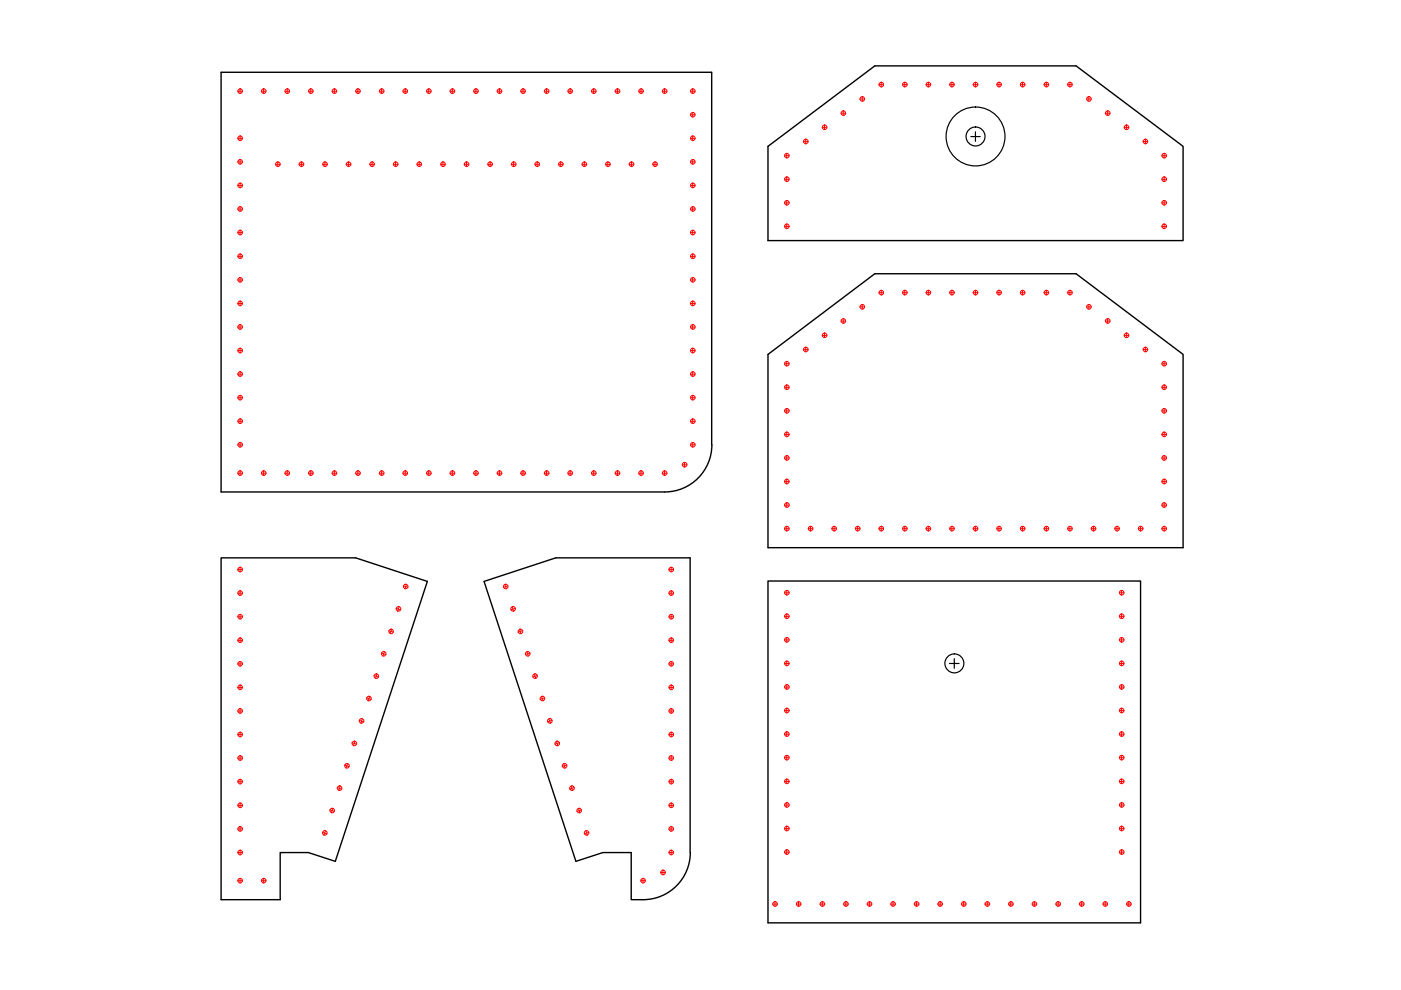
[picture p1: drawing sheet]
<svg xmlns="http://www.w3.org/2000/svg" width="297mm" height="210mm" viewBox="0 0 297 210" stroke-linecap="round" stroke-linejoin="round" font-family="sans-serif">
<g fill="none" stroke="#f00" stroke-width=".21">
<path d="M50.4 19.3h1M50.9 18.8v1.1M55.4 19.3h1M55.9 18.8v1.1M60.4 19.3h1M60.9 18.8v1.1M65.4 19.3h1M65.9 18.8v1.1M70.4 19.3h1M70.9 18.8v1.1M75.4 19.3h1M75.9 18.8v1.1"/>
<path d="M80.4 19.3h1M80.9 18.8v1.1M85.4 19.3h1M85.9 18.8v1.1M90.4 19.3h1M90.9 18.8v1.1M95.4 19.3h1M95.9 18.8v1.1M100.4 19.3h1M100.9 18.8v1.1M105.4 19.3h1M105.9 18.8v1.1"/>
<path d="M110.4 19.3h1M110.9 18.8v1.1M115.4 19.3h1M115.9 18.8v1.1M120.4 19.3h1M120.9 18.8v1.1M125.4 19.3h1M125.9 18.8v1.1M130.4 19.3h1M130.9 18.8v1.1M135.4 19.3h1M135.9 18.8v1.1"/>
<path d="M140.4 19.3h1M140.9 18.8v1.1M146.4 19.3h1M146.9 18.8v1.1M186.3 17.9h1M186.8 17.4v1.1M191.3 17.9h1M191.8 17.4v1.1M196.3 17.9h1M196.8 17.4v1.1M201.3 17.9h1M201.8 17.4v1.1"/>
<path d="M206.3 17.9h1M206.8 17.4v1.1M211.3 17.9h1M211.8 17.4v1.1M216.3 17.9h1M216.8 17.4v1.1M221.3 17.9h1M221.8 17.4v1.1M226.3 17.9h1M226.8 17.4v1.1M50.4 29.3h1M50.4 34.3h1"/>
<path d="M50.4 39.3h1M50.9 28.8v1M50.9 33.8v1M50.9 38.8v1M58.4 34.8h1M58.9 34.3v1M63.4 34.8h1M63.9 34.3v1M68.4 34.8h1M68.9 34.3v1M73.4 34.8h1M73.9 34.3v1"/>
<path d="M78.4 34.8h1M78.9 34.3v1M83.4 34.8h1M83.9 34.3v1M88.4 34.8h1M88.9 34.3v1M93.4 34.8h1M93.9 34.3v1M98.4 34.8h1M98.9 34.3v1M103.4 34.8h1M103.9 34.3v1"/>
<path d="M108.4 34.8h1M108.9 34.3v1M113.4 34.8h1M113.9 34.3v1M118.4 34.8h1M118.9 34.3v1M123.4 34.8h1M123.9 34.3v1M128.4 34.8h1M128.9 34.3v1M133.4 34.8h1M133.9 34.3v1"/>
<path d="M138.4 34.8h1M138.9 34.3v1M146.4 29.3h1M146.4 34.3h1M146.4 39.3h1M146.4 24.3h1M146.9 23.8v1M146.9 28.8v1M146.9 33.8v1M146.9 38.8v1M166.3 38h1M166.3 33h1"/>
<path d="M166.8 32.5v1M166.8 37.5v1M170.3 30h1M170.8 29.5v1M174.3 27h1M174.8 26.5v1M178.3 24h1M178.8 23.5v1M182.3 21h1M182.8 20.5v1M230.3 21h1M230.9 20.5v1"/>
<path d="M234.3 24h1M234.8 23.5v1M238.4 27h.9M238.8 26.5v1M242.3 30h1M242.8 29.5v1M246.3 38h1M246.3 33h1M246.8 32.5v1M246.8 37.5v1M50.4 44.3h1M50.4 49.3h1"/>
<path d="M50.4 54.4h1M50.4 59.4h1M50.9 43.9v.9M50.9 48.9v.9M50.9 53.8v1M50.9 58.8v1M146.4 44.3h1M146.4 49.3h1M146.4 54.4h1M146.4 59.4h1M146.9 43.9v.9M146.9 48.9v.9"/>
<path d="M146.9 53.8v1M146.9 58.8v1M166.3 48h1M166.3 43h1M166.8 42.5v1M166.8 47.5v1M246.3 48h1M246.3 43h1M246.8 42.5v1M246.8 47.5v1M50.4 79.3h1M50.4 64.3h1"/>
<path d="M50.4 69.3h1M50.4 74.3h1M50.9 63.8v1.1M50.9 68.8v1.1M50.9 73.8v1M50.9 78.8v1M146.4 79.3h1M146.4 64.3h1M146.4 69.3h1M146.4 74.3h1M146.9 63.8v1.1M146.9 68.8v1.1"/>
<path d="M146.9 73.8v1M146.9 78.8v1M166.3 77.1h1M166.8 76.6v1M170.3 74.1h1M170.8 73.6v1M174.3 71.1h1M174.8 70.6v1M178.3 68.1h1M178.8 67.6v1M182.3 65.1h1M182.8 64.6v1"/>
<path d="M186.3 62.1h1M186.8 61.6v1M191.3 62.1h1M191.8 61.6v1M196.3 62.1h1M196.8 61.6v1M201.3 62.1h1M201.8 61.6v1M206.3 62.1h1M206.8 61.6v1M211.3 62.1h1M211.8 61.6v1"/>
<path d="M216.3 62.1h1M216.8 61.6v1M221.3 62.1h1M221.8 61.6v1M226.3 62.1h1M226.8 61.6v1M230.3 65.1h1M230.9 64.6v1M234.3 68.1h1M234.8 67.6v1M238.4 71.1h.9M238.8 70.6v1"/>
<path d="M242.3 74.1h1M242.8 73.6v1M246.3 77.1h1M246.8 76.6v1M50.4 94.3h1M50.4 84.3h1M50.4 89.3h1M50.9 83.8v1M50.9 88.8v1M50.9 93.8v1M50.9 99.8v1M55.9 99.8v1"/>
<path d="M60.9 99.8v1M65.9 99.8v1M70.9 99.8v1M75.9 99.8v1M80.9 99.8v1M85.9 99.8v1M90.9 99.8v1M95.9 99.8v1M100.9 99.8v1M105.9 99.8v1M110.9 99.8v1M115.9 99.8v1"/>
<path d="M120.9 99.8v1M125.9 99.8v1M130.9 99.8v1M135.9 99.8v1M140.9 99.8v1M144.6 98.6h1M145.1 98.1v1M146.4 94.3h1M146.4 84.3h1M146.4 89.3h1M146.9 83.8v1M146.9 88.8v1"/>
<path d="M146.9 93.8v1M166.3 97.1h1M166.3 92.1h1M166.3 87.1h1M166.3 82.1h1M166.8 81.6v1M166.8 86.6v1M166.8 91.6v1M166.8 96.6v1M246.3 97.1h1M246.3 92.1h1M246.3 87.1h1"/>
<path d="M246.3 82.1h1M246.8 81.6v1M246.8 86.6v1M246.8 91.6v1M246.8 96.6v1M50.4 100.3h1M55.4 100.3h1M60.4 100.3h1M65.4 100.3h1M70.4 100.3h1M75.4 100.3h1M80.4 100.3h1"/>
<path d="M85.4 100.3h1M90.4 100.3h1M95.4 100.3h1M100.4 100.3h1M105.4 100.3h1M110.4 100.3h1M115.4 100.3h1M120.4 100.3h1M125.4 100.3h1M130.4 100.3h1M135.4 100.3h1M140.4 100.3h1"/>
<path d="M166.3 112.1h1M166.3 107.1h1M166.3 102.1h1M166.8 101.6v1M166.8 106.6v1M166.8 111.6v1M171.3 112.1h1M171.8 111.6v1M176.3 112.1h1M176.8 111.6v1M181.3 112.1h1M181.8 111.6v1"/>
<path d="M186.3 112.1h1M186.8 111.6v1M191.3 112.1h1M191.8 111.6v1M196.3 112.1h1M196.8 111.6v1M201.3 112.1h1M201.8 111.6v1M206.3 112.1h1M206.8 111.6v1M211.3 112.1h1M211.8 111.6v1"/>
<path d="M216.3 112.1h1M216.8 111.6v1M221.3 112.1h1M221.8 111.6v1M226.3 112.1h1M226.8 111.6v1M231.3 112.1h1M231.8 111.6v1M236.3 112.1h1M236.8 111.6v1M241.3 112.1h1M241.8 111.6v1"/>
<path d="M246.3 112.1h1M246.3 107.1h1M246.3 102.1h1M246.8 101.6v1M246.8 106.6v1M246.8 111.6v1M50.4 130.8h1M50.4 135.8h1M50.4 120.8h1M50.4 125.8h1M50.9 120.3v.9M50.9 125.3v1"/>
<path d="M50.9 130.3v1M50.9 135.3v1M80.9 138.5l.9 .3M81.5 138.2l-.3 .9M82.4 133.7l1 .3M83 133.4l-.3 1M84 129l.9 .3M84.6 128.7l-.3 .9M85.5 124.2l1 .3M86.2 123.9l-.3 .9M107 123.9l.4 .9M107.7 124.2l-1 .3"/>
<path d="M108.6 128.7l.3 .9M109.2 129l-.9 .3M110.2 133.4l.3 1M110.8 133.7l-1 .3M111.7 138.2l.3 .9M112.4 138.5l-1 .3M141.8 130.8h1M141.8 135.8h1M141.8 120.8h1M141.8 125.8h1M142.3 120.3v.9M142.3 125.3v1"/>
<path d="M142.3 130.3v1M142.3 135.3v1M166.3 135.7h1M166.3 125.7h1M166.3 130.7h1M166.8 125.2v1M166.8 130.2v1M166.8 135.2v1M237.3 135.7h1M237.3 125.7h1M237.3 130.7h1M237.8 125.2v1"/>
<path d="M237.8 130.2v1M237.8 135.2v1M50.4 140.8h1M50.4 145.8h1M50.4 150.7h1M50.4 155.7h1M50.9 140.3v1M50.9 145.2v1.1M50.9 150.2v1.1M50.9 155.3v1M74.6 157.5l1 .3M75.2 157.1l-.3 1"/>
<path d="M76.2 152.7l.9 .3M76.8 152.4l-.3 1M77.7 148l1 .3M78.4 147.7l-.3 .9M79.3 143.2l.9 .4M79.9 142.9l-.3 .9M113.3 142.9l.3 .9M113.9 143.2l-.9 .4M114.8 147.7l.4 .9M115.5 148l-1 .3M116.4 152.4l.3 1M117 152.7l-.9 .3"/>
<path d="M118 157.1l.3 1M118.6 157.5l-.9 .3M141.8 140.8h1M141.8 145.8h1M141.8 150.7h1M141.8 155.7h1M142.3 140.3v1M142.3 145.2v1.1M142.3 150.2v1.1M142.3 155.3v1M166.3 140.7h1M166.3 145.7h1"/>
<path d="M166.3 150.7h1M166.3 155.7h1M166.8 140.2v1M166.8 145.2v1M166.8 150.2v1M166.8 155.2v1M237.3 140.7h1M237.3 145.7h1M237.3 150.7h1M237.3 155.7h1M237.8 140.2v1M237.8 145.2v1"/>
<path d="M237.8 150.2v1M237.8 155.2v1M50.4 165.7h1M50.4 170.8h1M50.4 175.8h1M50.4 160.7h1M50.9 160.3v.9M50.9 165.3v.9M50.9 170.3v.9M50.9 175.3v.9M68.4 176.5l.9 .3M69 176.1l-.3 1"/>
<path d="M69.9 171.7l1 .3M70.6 171.4l-.4 .9M71.5 167l.9 .3M72.2 166.7l-.4 .9M73 162.2l1 .3M73.7 161.9l-.3 1M119.5 161.9l.3 1M120.2 162.2l-1 .3M121.1 166.7l.3 .9M121.7 167l-1 .3M122.7 171.4l.3 .9M123.3 171.7l-1 .3"/>
<path d="M124.2 176.1l.3 1M124.8 176.5l-.9 .3M141.8 165.7h1M141.8 170.8h1M141.8 175.8h1M141.8 160.7h1M142.3 160.3v.9M142.3 165.3v.9M142.3 170.3v.9M142.3 175.3v.9M166.3 160.7h1M166.3 165.7h1"/>
<path d="M166.3 170.7h1M166.3 175.7h1M166.8 160.2v1M166.8 165.2v1M166.8 170.2v1M166.8 175.2v.9M237.3 160.7h1M237.3 165.7h1M237.3 170.7h1M237.3 175.7h1M237.8 160.2v1M237.8 165.2v1"/>
<path d="M237.8 170.2v1M237.8 175.2v.9M50.4 186.7h1M50.4 180.8h1M50.9 180.3v1M50.9 186.3v.9M55.4 186.7h1M55.9 186.3v.9M135.8 186.7h1M136.3 186.3v.9M140.1 185h1M140.6 184.5v1"/>
<path d="M141.8 180.8h1M142.3 180.3v1M163.8 191.7h1M164.3 191.2v1M166.3 180.7h1M166.8 180.2v1M168.8 191.7h1M169.3 191.2v1M173.8 191.7h1M174.3 191.2v1M178.8 191.7h1M179.3 191.2v1"/>
<path d="M183.8 191.7h1M184.3 191.2v1M188.8 191.7h1M189.3 191.2v1M193.8 191.7h1M194.3 191.2v1M198.8 191.7h1M199.3 191.2v1M203.8 191.7h1M204.3 191.2v1M208.8 191.7h1M209.3 191.2v1"/>
<path d="M213.8 191.7h1M214.3 191.2v1M218.8 191.7h1M219.3 191.2v1M223.8 191.7h1M224.3 191.2v1M228.8 191.7h1M229.3 191.2v1M233.8 191.7h1M234.3 191.2v1M237.3 180.7h1M237.8 180.2v1"/>
<path d="M238.8 191.7h1M239.3 191.2v1"/>
<circle cx="50.9" cy="19.3" r=".49"/>
<circle cx="55.9" cy="19.3" r=".49"/>
<circle cx="60.9" cy="19.3" r=".49"/>
<circle cx="65.9" cy="19.3" r=".49"/>
<circle cx="70.9" cy="19.3" r=".49"/>
<circle cx="75.9" cy="19.3" r=".49"/>
<circle cx="80.9" cy="19.3" r=".49"/>
<circle cx="85.9" cy="19.3" r=".49"/>
<circle cx="90.9" cy="19.3" r=".49"/>
<circle cx="95.9" cy="19.3" r=".49"/>
<circle cx="100.9" cy="19.3" r=".49"/>
<circle cx="105.9" cy="19.3" r=".49"/>
<circle cx="110.9" cy="19.3" r=".49"/>
<circle cx="115.9" cy="19.3" r=".49"/>
<circle cx="120.9" cy="19.3" r=".49"/>
<circle cx="125.9" cy="19.3" r=".49"/>
<circle cx="130.9" cy="19.3" r=".49"/>
<circle cx="135.9" cy="19.3" r=".49"/>
<circle cx="140.9" cy="19.3" r=".49"/>
<circle cx="146.9" cy="19.3" r=".49"/>
<circle cx="186.9" cy="17.9" r=".49"/>
<circle cx="191.8" cy="17.9" r=".49"/>
<circle cx="196.8" cy="17.9" r=".49"/>
<circle cx="201.8" cy="17.9" r=".49"/>
<circle cx="206.8" cy="17.9" r=".49"/>
<circle cx="211.8" cy="17.9" r=".49"/>
<circle cx="216.8" cy="17.9" r=".49"/>
<circle cx="221.9" cy="17.9" r=".49"/>
<circle cx="226.9" cy="17.9" r=".49"/>
<circle cx="50.9" cy="29.3" r=".49"/>
<circle cx="50.9" cy="34.3" r=".49"/>
<circle cx="50.9" cy="39.3" r=".49"/>
<circle cx="58.9" cy="34.8" r=".49"/>
<circle cx="63.9" cy="34.8" r=".49"/>
<circle cx="68.9" cy="34.8" r=".49"/>
<circle cx="73.9" cy="34.8" r=".49"/>
<circle cx="78.9" cy="34.8" r=".49"/>
<circle cx="83.9" cy="34.8" r=".49"/>
<circle cx="88.9" cy="34.8" r=".49"/>
<circle cx="93.9" cy="34.8" r=".49"/>
<circle cx="98.9" cy="34.8" r=".49"/>
<circle cx="103.9" cy="34.8" r=".49"/>
<circle cx="108.9" cy="34.8" r=".49"/>
<circle cx="113.9" cy="34.8" r=".49"/>
<circle cx="118.9" cy="34.8" r=".49"/>
<circle cx="123.9" cy="34.8" r=".49"/>
<circle cx="128.9" cy="34.8" r=".49"/>
<circle cx="133.9" cy="34.8" r=".49"/>
<circle cx="138.9" cy="34.8" r=".49"/>
<circle cx="146.9" cy="34.3" r=".49"/>
<circle cx="146.9" cy="29.3" r=".49"/>
<circle cx="146.9" cy="39.3" r=".49"/>
<circle cx="146.9" cy="24.3" r=".49"/>
<circle cx="166.8" cy="38" r=".49"/>
<circle cx="166.8" cy="33" r=".49"/>
<circle cx="170.9" cy="30" r=".49"/>
<circle cx="174.8" cy="27" r=".49"/>
<circle cx="178.8" cy="24" r=".49"/>
<circle cx="182.8" cy="21" r=".49"/>
<circle cx="230.9" cy="21" r=".49"/>
<circle cx="234.9" cy="24" r=".49"/>
<circle cx="238.8" cy="27" r=".49"/>
<circle cx="242.9" cy="30" r=".49"/>
<circle cx="246.8" cy="38" r=".49"/>
<circle cx="246.8" cy="33" r=".49"/>
<circle cx="50.9" cy="59.3" r=".49"/>
<circle cx="50.9" cy="54.3" r=".49"/>
<circle cx="50.9" cy="44.3" r=".49"/>
<circle cx="50.9" cy="49.3" r=".49"/>
<circle cx="146.9" cy="44.3" r=".49"/>
<circle cx="146.9" cy="49.3" r=".49"/>
<circle cx="146.9" cy="54.3" r=".49"/>
<circle cx="146.9" cy="59.3" r=".49"/>
<circle cx="166.8" cy="48" r=".49"/>
<circle cx="166.8" cy="43" r=".49"/>
<circle cx="246.8" cy="48" r=".49"/>
<circle cx="246.8" cy="43" r=".49"/>
<circle cx="50.9" cy="74.3" r=".49"/>
<circle cx="50.9" cy="64.3" r=".49"/>
<circle cx="50.9" cy="69.3" r=".49"/>
<circle cx="50.9" cy="79.3" r=".49"/>
<circle cx="146.9" cy="69.3" r=".49"/>
<circle cx="146.9" cy="74.3" r=".49"/>
<circle cx="146.9" cy="79.3" r=".49"/>
<circle cx="146.9" cy="64.3" r=".49"/>
<circle cx="166.8" cy="77.1" r=".49"/>
<circle cx="170.9" cy="74.1" r=".49"/>
<circle cx="174.8" cy="71.1" r=".49"/>
<circle cx="178.8" cy="68.1" r=".49"/>
<circle cx="182.8" cy="65" r=".49"/>
<circle cx="186.9" cy="62" r=".49"/>
<circle cx="191.8" cy="62" r=".49"/>
<circle cx="196.8" cy="62" r=".49"/>
<circle cx="201.8" cy="62" r=".49"/>
<circle cx="206.8" cy="62" r=".49"/>
<circle cx="211.8" cy="62" r=".49"/>
<circle cx="216.8" cy="62" r=".49"/>
<circle cx="221.9" cy="62" r=".49"/>
<circle cx="226.9" cy="62" r=".49"/>
<circle cx="230.9" cy="65" r=".49"/>
<circle cx="234.9" cy="68.1" r=".49"/>
<circle cx="238.8" cy="71.1" r=".49"/>
<circle cx="242.9" cy="74.1" r=".49"/>
<circle cx="246.8" cy="77.1" r=".49"/>
<circle cx="50.9" cy="84.3" r=".49"/>
<circle cx="50.9" cy="89.3" r=".49"/>
<circle cx="50.9" cy="94.3" r=".49"/>
<circle cx="145.2" cy="98.5" r=".49"/>
<circle cx="146.9" cy="94.3" r=".49"/>
<circle cx="146.9" cy="84.3" r=".49"/>
<circle cx="146.9" cy="89.3" r=".49"/>
<circle cx="166.8" cy="82.1" r=".49"/>
<circle cx="166.8" cy="92.1" r=".49"/>
<circle cx="166.8" cy="87.1" r=".49"/>
<circle cx="166.8" cy="97.1" r=".49"/>
<circle cx="246.8" cy="87.1" r=".49"/>
<circle cx="246.8" cy="82.1" r=".49"/>
<circle cx="246.8" cy="97.1" r=".49"/>
<circle cx="246.8" cy="92.1" r=".49"/>
<circle cx="50.9" cy="100.3" r=".49"/>
<circle cx="55.9" cy="100.3" r=".49"/>
<circle cx="60.9" cy="100.3" r=".49"/>
<circle cx="65.9" cy="100.3" r=".49"/>
<circle cx="70.9" cy="100.3" r=".49"/>
<circle cx="75.9" cy="100.3" r=".49"/>
<circle cx="80.9" cy="100.3" r=".49"/>
<circle cx="85.9" cy="100.3" r=".49"/>
<circle cx="90.9" cy="100.3" r=".49"/>
<circle cx="95.9" cy="100.3" r=".49"/>
<circle cx="100.9" cy="100.3" r=".49"/>
<circle cx="105.9" cy="100.3" r=".49"/>
<circle cx="110.9" cy="100.3" r=".49"/>
<circle cx="115.9" cy="100.3" r=".49"/>
<circle cx="120.9" cy="100.3" r=".49"/>
<circle cx="125.9" cy="100.3" r=".49"/>
<circle cx="130.9" cy="100.3" r=".49"/>
<circle cx="135.9" cy="100.3" r=".49"/>
<circle cx="140.9" cy="100.3" r=".49"/>
<circle cx="166.8" cy="112.1" r=".49"/>
<circle cx="166.8" cy="107.1" r=".49"/>
<circle cx="166.8" cy="102.1" r=".49"/>
<circle cx="171.9" cy="112.1" r=".49"/>
<circle cx="176.9" cy="112.1" r=".49"/>
<circle cx="181.9" cy="112.1" r=".49"/>
<circle cx="186.9" cy="112.1" r=".49"/>
<circle cx="191.8" cy="112.1" r=".49"/>
<circle cx="196.8" cy="112.1" r=".49"/>
<circle cx="201.8" cy="112.1" r=".49"/>
<circle cx="206.8" cy="112.1" r=".49"/>
<circle cx="211.8" cy="112.1" r=".49"/>
<circle cx="216.8" cy="112.1" r=".49"/>
<circle cx="221.9" cy="112.1" r=".49"/>
<circle cx="226.9" cy="112.1" r=".49"/>
<circle cx="231.9" cy="112.1" r=".49"/>
<circle cx="236.8" cy="112.1" r=".49"/>
<circle cx="241.8" cy="112.1" r=".49"/>
<circle cx="246.8" cy="102.1" r=".49"/>
<circle cx="246.8" cy="112.1" r=".49"/>
<circle cx="246.8" cy="107.1" r=".49"/>
<circle cx="50.9" cy="130.7" r=".49"/>
<circle cx="50.9" cy="135.7" r=".49"/>
<circle cx="50.9" cy="120.8" r=".49"/>
<circle cx="50.9" cy="125.8" r=".49"/>
<circle cx="81.4" cy="138.6" r=".49"/>
<circle cx="82.9" cy="133.9" r=".49"/>
<circle cx="84.5" cy="129.1" r=".49"/>
<circle cx="86" cy="124.4" r=".49"/>
<circle cx="107.2" cy="124.4" r=".49"/>
<circle cx="108.8" cy="129.1" r=".49"/>
<circle cx="110.4" cy="133.9" r=".49"/>
<circle cx="111.9" cy="138.6" r=".49"/>
<circle cx="142.3" cy="120.8" r=".49"/>
<circle cx="142.3" cy="125.8" r=".49"/>
<circle cx="142.3" cy="130.7" r=".49"/>
<circle cx="142.3" cy="135.7" r=".49"/>
<circle cx="166.8" cy="130.7" r=".49"/>
<circle cx="166.8" cy="135.7" r=".49"/>
<circle cx="166.8" cy="125.7" r=".49"/>
<circle cx="237.8" cy="130.7" r=".49"/>
<circle cx="237.8" cy="135.7" r=".49"/>
<circle cx="237.8" cy="125.7" r=".49"/>
<circle cx="50.9" cy="155.7" r=".49"/>
<circle cx="50.9" cy="145.7" r=".49"/>
<circle cx="50.9" cy="150.7" r=".49"/>
<circle cx="50.9" cy="140.7" r=".49"/>
<circle cx="75.1" cy="157.6" r=".49"/>
<circle cx="76.7" cy="152.8" r=".49"/>
<circle cx="78.2" cy="148.1" r=".49"/>
<circle cx="79.8" cy="143.4" r=".49"/>
<circle cx="113.4" cy="143.4" r=".49"/>
<circle cx="115" cy="148.1" r=".49"/>
<circle cx="116.6" cy="152.8" r=".49"/>
<circle cx="118.1" cy="157.6" r=".49"/>
<circle cx="142.3" cy="155.7" r=".49"/>
<circle cx="142.3" cy="140.7" r=".49"/>
<circle cx="142.3" cy="150.7" r=".49"/>
<circle cx="142.3" cy="145.7" r=".49"/>
<circle cx="166.8" cy="150.6" r=".49"/>
<circle cx="166.8" cy="145.6" r=".49"/>
<circle cx="166.8" cy="155.6" r=".49"/>
<circle cx="166.8" cy="140.7" r=".49"/>
<circle cx="237.8" cy="140.7" r=".49"/>
<circle cx="237.8" cy="155.6" r=".49"/>
<circle cx="237.8" cy="145.6" r=".49"/>
<circle cx="237.8" cy="150.6" r=".49"/>
<circle cx="50.9" cy="160.7" r=".49"/>
<circle cx="50.9" cy="165.7" r=".49"/>
<circle cx="50.9" cy="170.8" r=".49"/>
<circle cx="50.9" cy="175.7" r=".49"/>
<circle cx="68.9" cy="176.6" r=".49"/>
<circle cx="70.4" cy="171.9" r=".49"/>
<circle cx="72" cy="167.1" r=".49"/>
<circle cx="73.6" cy="162.4" r=".49"/>
<circle cx="119.7" cy="162.4" r=".49"/>
<circle cx="121.3" cy="167.1" r=".49"/>
<circle cx="122.8" cy="171.9" r=".49"/>
<circle cx="124.4" cy="176.6" r=".49"/>
<circle cx="142.3" cy="175.7" r=".49"/>
<circle cx="142.3" cy="160.7" r=".49"/>
<circle cx="142.3" cy="165.7" r=".49"/>
<circle cx="142.3" cy="170.8" r=".49"/>
<circle cx="166.8" cy="175.7" r=".49"/>
<circle cx="166.8" cy="170.7" r=".49"/>
<circle cx="166.8" cy="160.6" r=".49"/>
<circle cx="166.8" cy="165.7" r=".49"/>
<circle cx="237.8" cy="160.6" r=".49"/>
<circle cx="237.8" cy="165.7" r=".49"/>
<circle cx="237.8" cy="170.7" r=".49"/>
<circle cx="237.8" cy="175.7" r=".49"/>
<circle cx="50.9" cy="180.7" r=".49"/>
<circle cx="50.9" cy="186.7" r=".49"/>
<circle cx="55.9" cy="186.7" r=".49"/>
<circle cx="136.3" cy="186.7" r=".49"/>
<circle cx="140.6" cy="185" r=".49"/>
<circle cx="142.3" cy="180.7" r=".49"/>
<circle cx="164.3" cy="191.7" r=".49"/>
<circle cx="166.8" cy="180.7" r=".49"/>
<circle cx="169.3" cy="191.7" r=".49"/>
<circle cx="174.4" cy="191.7" r=".49"/>
<circle cx="179.4" cy="191.7" r=".49"/>
<circle cx="184.4" cy="191.7" r=".49"/>
<circle cx="189.3" cy="191.7" r=".49"/>
<circle cx="194.3" cy="191.7" r=".49"/>
<circle cx="199.3" cy="191.7" r=".49"/>
<circle cx="204.3" cy="191.7" r=".49"/>
<circle cx="209.3" cy="191.7" r=".49"/>
<circle cx="214.3" cy="191.7" r=".49"/>
<circle cx="219.3" cy="191.7" r=".49"/>
<circle cx="224.4" cy="191.7" r=".49"/>
<circle cx="229.4" cy="191.7" r=".49"/>
<circle cx="234.4" cy="191.7" r=".49"/>
<circle cx="237.8" cy="180.7" r=".49"/>
<circle cx="239.3" cy="191.7" r=".49"/>
</g>
<path d="M162.8 31l22.7-17h42.6l22.7 17v20h-88zM162.8 75.1l22.7-17.1h42.6l22.7 17.1v41h-88zM150.9 94.3v-79h-104v89h94M150.9 94.3a10 10 0 0 1-10 10M46.9 118.3h28.5l15.2 5-19.5 59.3-5.7-1.8h-6v10h-12.5zM162.8 123.2h79v72.5h-79zM146.4 180.7a10 10 0 0 1-10.1 10.1h-2.5v-10h-6l-5.7 1.8-19.5-59.3 15.2-5h28.5v62.5" fill="none" stroke="#000" stroke-width=".3"/>
<g fill="none" stroke="#000" stroke-width=".25">
<path d="M206.8 27.9v1.1h-1M207.8 29h-1v1M202.3 139.7v1h1M201.3 140.7h1v1"/>
<circle cx="206.8" cy="28.9" r="6.2"/>
<circle cx="206.8" cy="28.9" r="2.01"/>
<circle cx="202.3" cy="140.7" r="2.01"/>
</g>
</svg>
